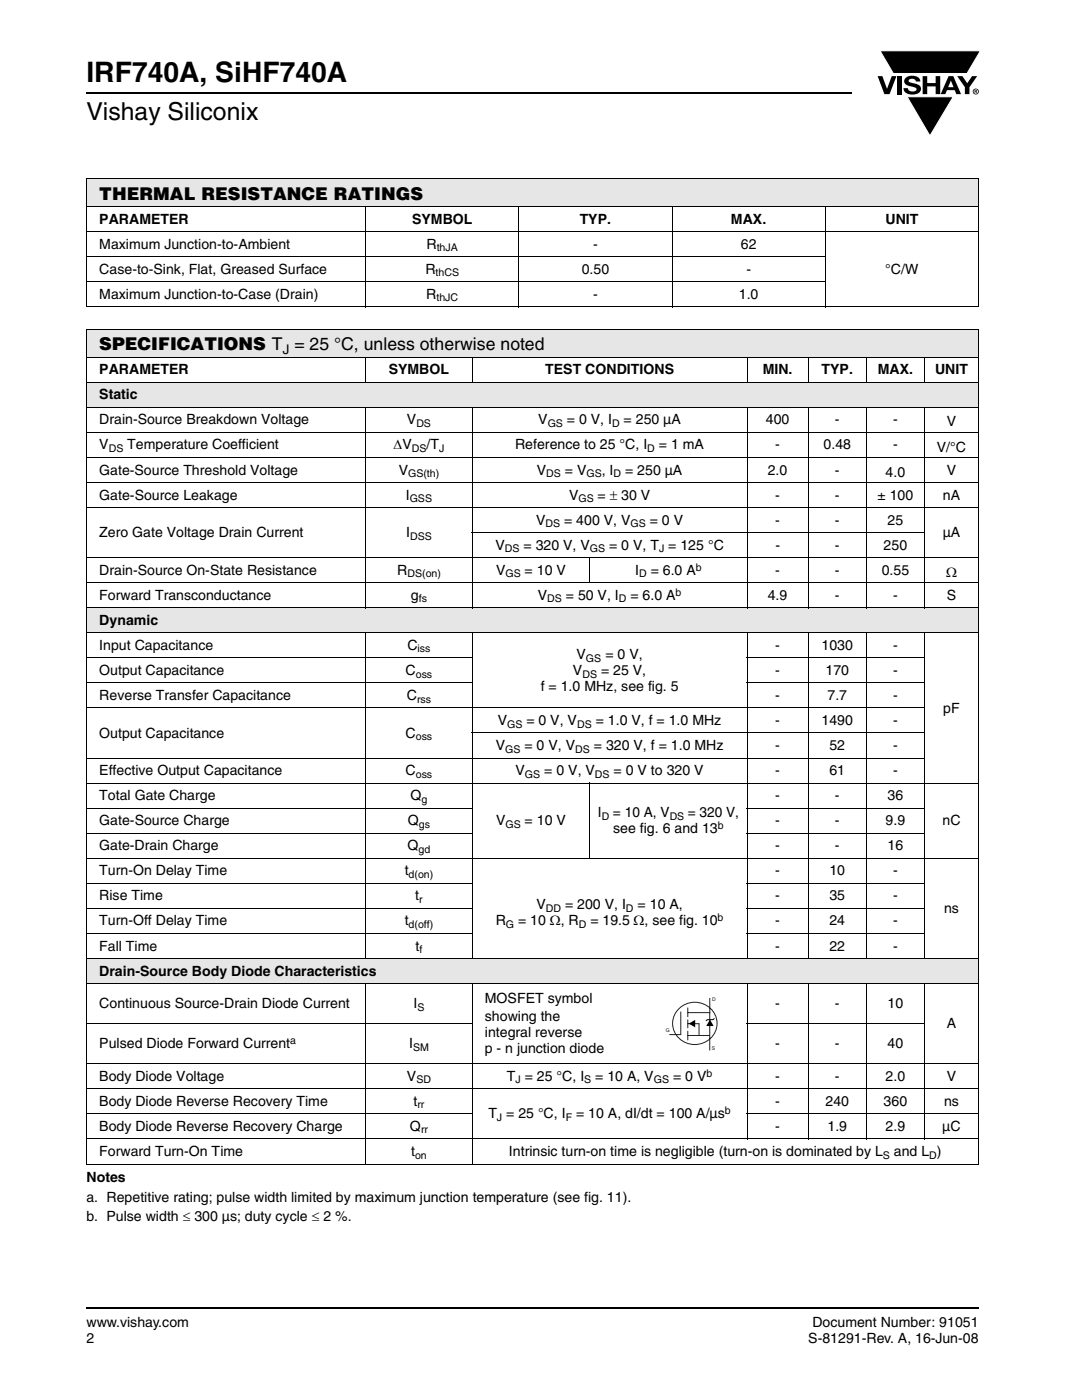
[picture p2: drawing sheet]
<svg xmlns="http://www.w3.org/2000/svg" width="216mm" height="279mm" viewBox="0 0 216 279" stroke-linecap="round" stroke-linejoin="round" font-family="sans-serif">
<defs><g id="words">
<text font-size="5.6" x="17.3" y="16.4">IRF740A, SiHF740A</text>
<text font-size="4.9" x="17.3" y="24">Vishay Siliconix</text>
<g font-size="3.5">
<text x="19.8" y="39.8">THERMAL RESISTANCE RATINGS</text>
<text x="19.8" y="69.9">SPECIFICATIONS T = 25 °C, unless otherwise noted</text>
</g>
<g font-size="2.8">
<text x="19.8" y="44.6">PARAMETER</text>
<text x="82.2" y="44.6">SYMBOL</text>
<text x="115.7" y="44.6">TYP.</text>
<text x="145.9" y="44.6">MAX.</text>
<text x="176.7" y="44.6">UNIT</text>
<text x="19.8" y="49.6">Maximum Junction-to-Ambient</text>
<text x="85.1" y="49.6">R</text>
<text x="118.3" y="49.6">-</text>
<text x="147.8" y="49.6">62</text>
<text x="19.8" y="59.6">Maximum Junction-to-Case (Drain)</text>
<text x="19.8" y="54.6">Case-to-Sink, Flat, Greased Surface</text>
<text x="84.9" y="54.6">R</text>
<text x="85" y="59.6">R</text>
<text x="116.1" y="54.6">0.50</text>
<text x="118.3" y="59.6">-</text>
<text x="147.4" y="59.6">1.0</text>
<text x="148.9" y="54.6">-</text>
<text x="176.7" y="54.6">°C/W</text>
<text x="19.8" y="74.7">PARAMETER</text>
<text x="77.6" y="74.7">SYMBOL</text>
<text x="108.8" y="74.7">TEST CONDITIONS</text>
<text x="152.2" y="74.7">MIN.</text>
<text x="163.9" y="74.7">TYP.</text>
<text x="175.2" y="74.7">MAX.</text>
<text x="186.6" y="74.7">UNIT</text>
<text x="19.8" y="79.7">Static</text>
<text x="19.8" y="84.7">Drain-Source Breakdown Voltage</text>
<text x="19.8" y="89.7">V</text>
<text x="25.4" y="89.7">Temperature Coefficient</text>
<text x="78.5" y="89.7">ΔV</text>
<text x="81.2" y="84.7">V</text>
<text x="85.1" y="89.7">/T</text>
<text x="102.8" y="89.7">Reference to 25 °C, I</text>
<text x="107.4" y="84.7">V</text>
<text x="113.1" y="84.7">= 0 V, I</text>
<text x="124.4" y="84.7">= 250 µA</text>
<text x="131.5" y="89.7">= 1 mA</text>
<text x="152.8" y="84.7">400</text>
<text x="154.7" y="89.7">-</text>
<text x="164.3" y="89.7">0.48</text>
<text x="166.6" y="84.7">-</text>
<text x="178.2" y="84.7">-</text>
<text x="178.2" y="89.7">-</text>
<text x="188.9" y="85.1">V</text>
<text x="19.8" y="94.7">Gate-Source Threshold Voltage</text>
<text x="79.6" y="94.7">V</text>
<text x="107.1" y="94.7">V</text>
<text x="112.7" y="94.7">= V</text>
<text x="120.1" y="94.7">, I</text>
<text x="124.7" y="94.7">= 250 µA</text>
<text x="153.2" y="94.7">2.0</text>
<text x="166.6" y="94.7">-</text>
<text x="176.7" y="95.1">4.0</text>
<text x="186.9" y="90.1">V/°C</text>
<text x="188.9" y="94.7">V</text>
<text x="19.8" y="99.7">Gate-Source Leakage</text>
<text x="81" y="99.7">I</text>
<text x="113.5" y="99.7">V</text>
<text x="119.3" y="99.7">= ± 30 V</text>
<text x="154.7" y="99.7">-</text>
<text x="166.6" y="99.7">-</text>
<text x="175.1" y="99.7">± 100</text>
<text x="188.2" y="99.7">nA</text>
<text x="19.8" y="107.2">Zero Gate Voltage Drain Current</text>
<text x="81" y="107.2">I</text>
<text x="107" y="104.7">V</text>
<text x="112.6" y="104.7">= 400 V, V</text>
<text x="129.6" y="104.7">= 0 V</text>
<text x="154.7" y="104.7">-</text>
<text x="166.6" y="104.7">-</text>
<text x="177.1" y="104.7">25</text>
<text x="188.1" y="107.2">µA</text>
<text x="98.8" y="109.7">V</text>
<text x="104.5" y="109.7">= 320 V, V</text>
<text x="121.5" y="109.7">= 0 V, T = 125 °C</text>
<text x="154.7" y="109.7">-</text>
<text x="166.6" y="109.7">-</text>
<text x="176.3" y="109.7">250</text>
<text x="19.8" y="119.7">Forward Transconductance</text>
<text x="19.8" y="114.7">Drain-Source On-State Resistance</text>
<text x="79.2" y="114.7">R</text>
<text x="82" y="119.7">g</text>
<text x="99" y="114.7">V</text>
<text x="104.7" y="114.7">= 10 V</text>
<text x="107.3" y="119.7">V</text>
<text x="112.9" y="119.7">= 50 V, I</text>
<text x="125.8" y="119.7">= 6.0 A</text>
<text x="126.7" y="114.7">I</text>
<text x="129.8" y="114.7">= 6.0 A</text>
<text x="153.2" y="119.7">4.9</text>
<text x="154.7" y="114.7">-</text>
<text x="166.6" y="119.7">-</text>
<text x="166.6" y="114.7">-</text>
<text x="175.9" y="114.7">0.55</text>
<text x="178.2" y="119.7">-</text>
<text x="188.8" y="115.1">Ω</text>
<text x="188.9" y="119.7">S</text>
<text x="19.8" y="124.7">Dynamic</text>
<text x="19.8" y="129.7">Input Capacitance</text>
<text x="81.3" y="129.7">C</text>
<text x="115.1" y="131.5">V</text>
<text x="120.8" y="131.5">= 0 V,</text>
<text x="154.7" y="129.7">-</text>
<text x="163.9" y="129.7">1030</text>
<text x="178.2" y="129.7">-</text>
<text x="19.8" y="134.7">Output Capacitance</text>
<text x="80.9" y="134.7">C</text>
<text x="107.9" y="137.9">f = 1.0 MHz, see fig. 5</text>
<text x="114.3" y="134.7">V</text>
<text x="119.9" y="134.7">= 25 V,</text>
<text x="154.7" y="134.7">-</text>
<text x="164.7" y="134.7">170</text>
<text x="178.2" y="134.7">-</text>
<text x="19.8" y="139.7">Reverse Transfer Capacitance</text>
<text x="81.2" y="139.7">C</text>
<text x="154.7" y="139.7">-</text>
<text x="165.1" y="139.7">7.7</text>
<text x="178.2" y="139.7">-</text>
<text x="188.2" y="142.2">pF</text>
<text x="19.8" y="147.2">Output Capacitance</text>
<text x="80.9" y="147.2">C</text>
<text x="98.9" y="149.7">V</text>
<text x="99.3" y="144.7">V</text>
<text x="104.6" y="149.7">= 0 V, V</text>
<text x="105" y="144.7">= 0 V, V</text>
<text x="118.5" y="149.7">= 320 V, f = 1.0 MHz</text>
<text x="118.9" y="144.7">= 1.0 V, f = 1.0 MHz</text>
<text x="154.7" y="149.7">-</text>
<text x="154.7" y="144.7">-</text>
<text x="163.9" y="144.7">1490</text>
<text x="165.5" y="149.7">52</text>
<text x="178.2" y="149.7">-</text>
<text x="178.2" y="144.7">-</text>
<text x="19.8" y="154.7">Effective Output Capacitance</text>
<text x="80.9" y="154.7">C</text>
<text x="102.9" y="154.7">V</text>
<text x="108.6" y="154.7">= 0 V, V</text>
<text x="122.4" y="154.7">= 0 V to 320 V</text>
<text x="154.7" y="154.7">-</text>
<text x="165.5" y="154.7">61</text>
<text x="178.2" y="154.7">-</text>
<text x="19.8" y="159.7">Total Gate Charge</text>
<text x="81.9" y="159.7">Q</text>
<text x="154.7" y="159.7">-</text>
<text x="166.6" y="159.7">-</text>
<text x="177.1" y="159.7">36</text>
<text x="19.8" y="164.7">Gate-Source Charge</text>
<text x="81.4" y="164.7">Q</text>
<text x="99" y="164.7">V</text>
<text x="104.7" y="164.7">= 10 V</text>
<text x="119.3" y="163.1">I</text>
<text x="122.3" y="163.1">= 10 A, V</text>
<text x="122.4" y="166.3">see fig. 6 and 13</text>
<text x="137.2" y="163.1">= 320 V,</text>
<text x="154.7" y="164.7">-</text>
<text x="166.6" y="164.7">-</text>
<text x="176.7" y="164.7">9.9</text>
<text x="188.1" y="164.7">nC</text>
<text x="19.8" y="169.7">Gate-Drain Charge</text>
<text x="81.3" y="169.7">Q</text>
<text x="154.7" y="169.7">-</text>
<text x="166.6" y="169.7">-</text>
<text x="177.1" y="169.7">16</text>
<text x="19.8" y="174.7">Turn-On Delay Time</text>
<text x="19.8" y="179.7">Rise Time</text>
<text x="80.7" y="174.7">t</text>
<text x="82.9" y="179.7">t</text>
<text x="154.7" y="174.7">-</text>
<text x="154.7" y="179.7">-</text>
<text x="165.5" y="174.7">10</text>
<text x="165.5" y="179.7">35</text>
<text x="178.2" y="174.7">-</text>
<text x="178.2" y="179.7">-</text>
<text x="19.8" y="184.7">Turn-Off Delay Time</text>
<text x="80.7" y="184.7">t</text>
<text x="98.9" y="184.7">R</text>
<text x="103.4" y="184.7">= 10 Ω, R</text>
<text x="107" y="181.5">V</text>
<text x="112.8" y="181.5">= 200 V, I</text>
<text x="117.8" y="184.7">= 19.5 Ω, see fig. 10</text>
<text x="127.2" y="181.5">= 10 A,</text>
<text x="154.7" y="184.7">-</text>
<text x="165.5" y="184.7">24</text>
<text x="178.2" y="184.7">-</text>
<text x="188.4" y="182.2">ns</text>
<text x="19.8" y="189.7">Fall Time</text>
<text x="82.9" y="189.7">t</text>
<text x="154.7" y="189.7">-</text>
<text x="165.5" y="189.7">22</text>
<text x="178.2" y="189.7">-</text>
<text x="19.8" y="194.7">Drain-Source Body Diode Characteristics</text>
<text x="19.8" y="201.2">Continuous Source-Drain Diode Current</text>
<text x="82.5" y="201.2">I</text>
<text x="96.8" y="200.2">MOSFET symbol</text>
<text x="96.8" y="203.8">showing the</text>
<text x="154.7" y="201.2">-</text>
<text x="166.6" y="201.2">-</text>
<text x="177.1" y="201.2">10</text>
<text x="19.8" y="209.2">Pulsed Diode Forward Current</text>
<text x="81.6" y="209.2">I</text>
<text x="96.8" y="206.9">integral reverse</text>
<text x="154.7" y="209.2">-</text>
<text x="166.6" y="209.2">-</text>
<text x="177.1" y="209.2">40</text>
<text x="188.9" y="205.2">A</text>
<text x="19.8" y="215.7">Body Diode Voltage</text>
<text x="81.2" y="215.7">V</text>
<text x="96.8" y="210.1">p - n junction diode</text>
<text x="101.1" y="215.7">T = 25 °C, I</text>
<text x="118.8" y="215.7">= 10 A, V</text>
<text x="134.3" y="215.7">= 0 V</text>
<text x="154.7" y="215.7">-</text>
<text x="166.6" y="215.7">-</text>
<text x="176.7" y="215.7">2.0</text>
<text x="188.9" y="215.7">V</text>
<text x="19.8" y="220.7">Body Diode Reverse Recovery Time</text>
<text x="82.5" y="220.7">t</text>
<text x="154.7" y="220.7">-</text>
<text x="164.7" y="220.7">240</text>
<text x="176.3" y="220.7">360</text>
<text x="188.4" y="220.7">ns</text>
<text x="19.8" y="225.7">Body Diode Reverse Recovery Charge</text>
<text x="81.8" y="225.7">Q</text>
<text x="97.5" y="223.2">T = 25 °C, I</text>
<text x="115" y="223.2">= 10 A, dI/dt = 100 A/µs</text>
<text x="154.7" y="225.7">-</text>
<text x="165.1" y="225.7">1.9</text>
<text x="176.7" y="225.7">2.9</text>
<text x="188" y="225.7">µC</text>
<text x="19.8" y="230.7">Forward Turn-On Time</text>
<text x="82" y="230.7">t</text>
<text x="101.6" y="230.7">Intrinsic turn-on time is negligible (turn-on is dominated by L</text>
<text x="178.4" y="230.7">and L )</text>
<text x="17.3" y="235.9">Notes</text>
<text x="17.3" y="239.8">a. Repetitive rating; pulse width limited by maximum junction temperature (see fig. 11).</text>
<text x="17.3" y="243.7">b. Pulse width ≤ 300 µs; duty cycle ≤ 2 %.</text>
<text x="17.3" y="264.9">www.vishay.com</text>
<text x="17.3" y="268.1">2</text>
<text x="161.3" y="268.1">S-81291-Rev. A, 16-Jun-08</text>
<text x="162.1" y="264.9">Document Number: 91051</text>
</g>
<text font-size="2.6" x="56.4" y="70.5">J</text>
<g font-size="2.1">
<text x="87.1" y="50.1">thJA</text>
<text x="86.9" y="55.1">thCS</text>
<text x="87.1" y="60.1">thJC</text>
<text x="83.1" y="85.2">DS</text>
<text x="109.3" y="85.2">GS</text>
<text x="122.1" y="85.2">D</text>
<text x="21.7" y="90.2">DS</text>
<text x="81.4" y="95.2">GS(th)</text>
<text x="82.2" y="90.2">DS</text>
<text x="87.6" y="90.2">J</text>
<text x="109" y="95.2">DS</text>
<text x="117" y="95.2">GS</text>
<text x="122.4" y="95.2">D</text>
<text x="129.2" y="90.2">D</text>
<text x="81.8" y="100.2">GSS</text>
<text x="115.4" y="100.2">GS</text>
<text x="81.8" y="107.7">DSS</text>
<text x="108.8" y="105.2">DS</text>
<text x="125.8" y="105.2">GS</text>
<text x="100.7" y="110.2">DS</text>
<text x="117.7" y="110.2">GS</text>
<text x="131.5" y="110.2">J</text>
<text x="138.9" y="113.9">b</text>
<text x="81.3" y="115.2">DS(on)</text>
<text x="100.9" y="115.2">GS</text>
<text x="127.5" y="115.2">D</text>
<text x="134.8" y="118.9">b</text>
<text x="83.6" y="120.2">fs</text>
<text x="109.2" y="120.2">DS</text>
<text x="123.5" y="120.2">D</text>
<text x="83.3" y="130.2">iss</text>
<text x="83" y="135.2">oss</text>
<text x="116.2" y="135.2">DS</text>
<text x="116.9" y="132">GS</text>
<text x="83.2" y="140.2">rss</text>
<text x="83" y="147.7">oss</text>
<text x="101.2" y="145.2">GS</text>
<text x="115.1" y="145.2">DS</text>
<text x="83" y="155.2">oss</text>
<text x="100.8" y="150.2">GS</text>
<text x="104.8" y="155.2">GS</text>
<text x="114.8" y="150.2">DS</text>
<text x="118.7" y="155.2">DS</text>
<text x="84.1" y="160.2">g</text>
<text x="83.6" y="165.2">gs</text>
<text x="100.9" y="165.2">GS</text>
<text x="120.1" y="163.6">D</text>
<text x="133.6" y="163.6">DS</text>
<text x="143.2" y="165.4">b</text>
<text x="83.5" y="170.2">gd</text>
<text x="81.5" y="175.2">d(on)</text>
<text x="81.5" y="185.2">d(off)</text>
<text x="83.7" y="180.2">r</text>
<text x="100.9" y="185.2">G</text>
<text x="108.9" y="182">DD</text>
<text x="115.5" y="185.2">D</text>
<text x="124.9" y="182">D</text>
<text x="143.2" y="183.8">b</text>
<text x="83.7" y="190.2">f</text>
<text x="83.3" y="201.7">S</text>
<text x="57.9" y="208.4">a</text>
<text x="82.4" y="209.7">SM</text>
<text x="141" y="214.9">b</text>
<text x="83.1" y="216.2">SD</text>
<text x="83.3" y="221.2">rr</text>
<text x="102.9" y="216.2">J</text>
<text x="116.6" y="216.2">S</text>
<text x="130.5" y="216.2">GS</text>
<text x="84" y="226.2">rr</text>
<text x="99.2" y="223.7">J</text>
<text x="112.9" y="223.7">F</text>
<text x="144.7" y="222.4">b</text>
<text x="82.8" y="231.2">on</text>
<text x="176.2" y="231.2">S</text>
<text x="185.4" y="231.2">D</text>
</g>
<g font-size="1" fill="#211e1e">
<text x="142.1" y="199.8">D</text>
<text x="132.9" y="206">G</text>
<text x="142" y="209.6">S</text>
</g>
</g></defs>
<path d="M17.3 261h178" fill="none" stroke="#000" stroke-width=".36"/>
<path d="M175.1 10.1h20.7v17.2h-20.7z" fill="#fff"/>
<g fill="#000">
<path d="M175.1 15.2h1l.9 2.5 .9-2.5h1l-1.4 3.6h-1zM175.6 10.1h20l-2.7 4.6h-14.6zM179 15.2h.9v3.6h-.9zM180.8 15.5a2.1 2.1 0 0 1 2.7 .3l.1 .5h-.8a.79 .79 0 0 0-.7-.6 .79 .79 0 0 0-.8 .4l.2 .3 1 .3a1.08 1.08 0 0 1 1.3 1 1.08 1.08 0 0 1-1.1 1.1 1.73 1.73 0 0 1-2.4-1.2h.9a.96 .96 0 0 0 .8 .7 .96 .96 0 0 0 .9-.5 1.31 1.31 0 0 0-1.2-.6 1.03 1.03 0 0 1-1.1-.5 1.03 1.03 0 0 1 .2-1.2zM184.1 15.2h.9v1.4h1.7v-1.4h.9v3.6h-.9v-1.6h-1.7v1.6h-.9zM181 19.3h9.2l-4.6 7.8zM191 15.2h1l1 1.4 1-1.4h1l-1.6 2.2v1.4h-.9v-1.4z"/>
<path d="M189.7 16.1l-.5 1.3h1.1zM189.3 15.2h.9l1.6 3.6h-1l-.3-.8h-1.5l-.4 .8h-.9z"/>
<path d="M194.6 18v.2h.2v-.1zM194.5 17.9l.4 .1 .1 .1-.2 .2 .2 .3-.3-.3-.1 .3h-.1zM194.2 18.3a.5 .5 0 0 0 1 0 .5 .5 0 0 0-1 0zM194.1 18.3a.6 .6 0 0 1 1.2 0 .6 .6 0 0 1-1.2 0z"/>
</g>
<path d="M175.6 10.1h20l-2.7 4.6h-14.6zM181 19.3h9.2l-4.6 7.8z" fill="none" stroke="#fff" stroke-width=".2"/>
<path d="M17.3 18.6h152.7" fill="none" stroke="#000" stroke-width=".36"/>
<path d="M17.3 35.7h178v5.5h-178z" fill="#e6e6e6"/>
<path d="M17.2 35.7h178.1M17.3 35.8v25.3M195.3 35.8v25.3M17.2 41.2h178.1M17.2 46.2h178.1M17.2 51.2h147.6M17.2 56.2h147.6M73 41.1v20.2M103.5 41.1v20.2M134.1 41.1v20.2M164.7 41.1v20.2M17.2 61.2h178.1" fill="none" stroke="#000" stroke-width=".2"/>
<g fill="#e6e6e6">
<path d="M17.3 65.8h178v5.5h-178z"/>
<path d="M17.3 76.3h178v5h-178z"/>
<path d="M17.3 121.3h178v5h-178z"/>
<path d="M17.3 191.3h178v5h-178z"/>
</g>
<g fill="none" stroke="#000" stroke-width=".2">
<path d="M17.2 65.8h178.1M17.2 71.3h178.1M17.2 76.3h178.1M17.3 65.9v166.3M73 71.2v5.2M94.2 71.2v5.2M149.1 71.2v5.2M161.3 71.2v5.2M172.9 71.2v5.2M184.5 71.2v5.2M195.3 65.9v166.3M17.2 81.3h178.1"/>
<path d="M17.2 86.3h178.1M17.2 91.3h178.1M17.2 96.3h178.1M73 81.2v40.2M94.2 81.2v40.2M149.1 81.2v40.2M161.3 81.2v40.2M172.9 81.2v40.2M184.5 81.2v40.2M17.2 101.3h178.1M17.2 111.3h178.1M17.2 116.3h178.1"/>
<path d="M94.1 106.3h90.5M117.7 111.2v5.2M17.2 121.3h178.1M17.2 126.3h178.1M17.2 131.3h77.1M17.2 136.3h77.1M73 126.2v65.2M94.2 126.2v65.2M149 131.3h35.6M149 136.3h35.6M149.1 126.2v65.2M161.3 126.2v65.2"/>
<path d="M172.9 126.2v65.2M184.5 126.2v65.2M17.2 141.3h167.4M17.2 151.3h167.4M17.2 156.3h178.1M94.1 146.3h90.5M117.7 156.2v15.2M17.2 161.3h77.1M17.2 166.3h77.1M17.2 171.3h178.1M17.2 176.3h77.1M149 161.3h35.6"/>
<path d="M149 166.3h35.6M149 176.3h35.6M17.2 181.3h77.1M17.2 186.3h77.1M17.2 191.3h178.1M17.2 196.3h178.1M73 196.2v36.2M94.2 196.2v36.2M149 181.3h35.6M149 186.3h35.6M149.1 196.2v31.2M161.3 196.2v31.2"/>
<path d="M172.9 196.2v31.2M184.5 196.2v31.2M17.2 204.3h77.1M17.2 212.3h178.1M17.2 217.3h178.1M149 204.3h35.6M17.2 222.3h77.1M17.2 227.3h178.1M17.2 232.3h178.1M149 222.3h46.3"/>
</g>
<path d="M132.9 198.9h10.3v11h-10.3z" fill="#fff"/>
<path d="M141.6 199.2v2.9h-4.4M135.3 201.5a4.4 4.4 0 0 1 5.4-1 4.4 4.4 0 0 1 2.1 5.2 4.4 4.4 0 0 1-5.2 2.6 4.4 4.4 0 0 1-3.3-4.8l.2-.7zM135.8 201.9v4.6h-2.2M137.2 204.3h2.3v2.4M137.2 206.7h4.4M137.2 201.1v1.9M137.2 203.5v1.7M137.2 205.7v1.9M141.6 202.1v7.5" fill="none" stroke="#211e1e" stroke-width=".2"/>
<path d="M142.6 203.2l-.3 .3h-1.2l-.2 .3" fill="none" stroke="#000" stroke-width=".2"/>
<path d="M137.4 204.3l1.3-.8v1.5zM141.7 203.5l.7 1.3h-1.5z" fill="#000"/>
<use href="#words"/>
</svg>
